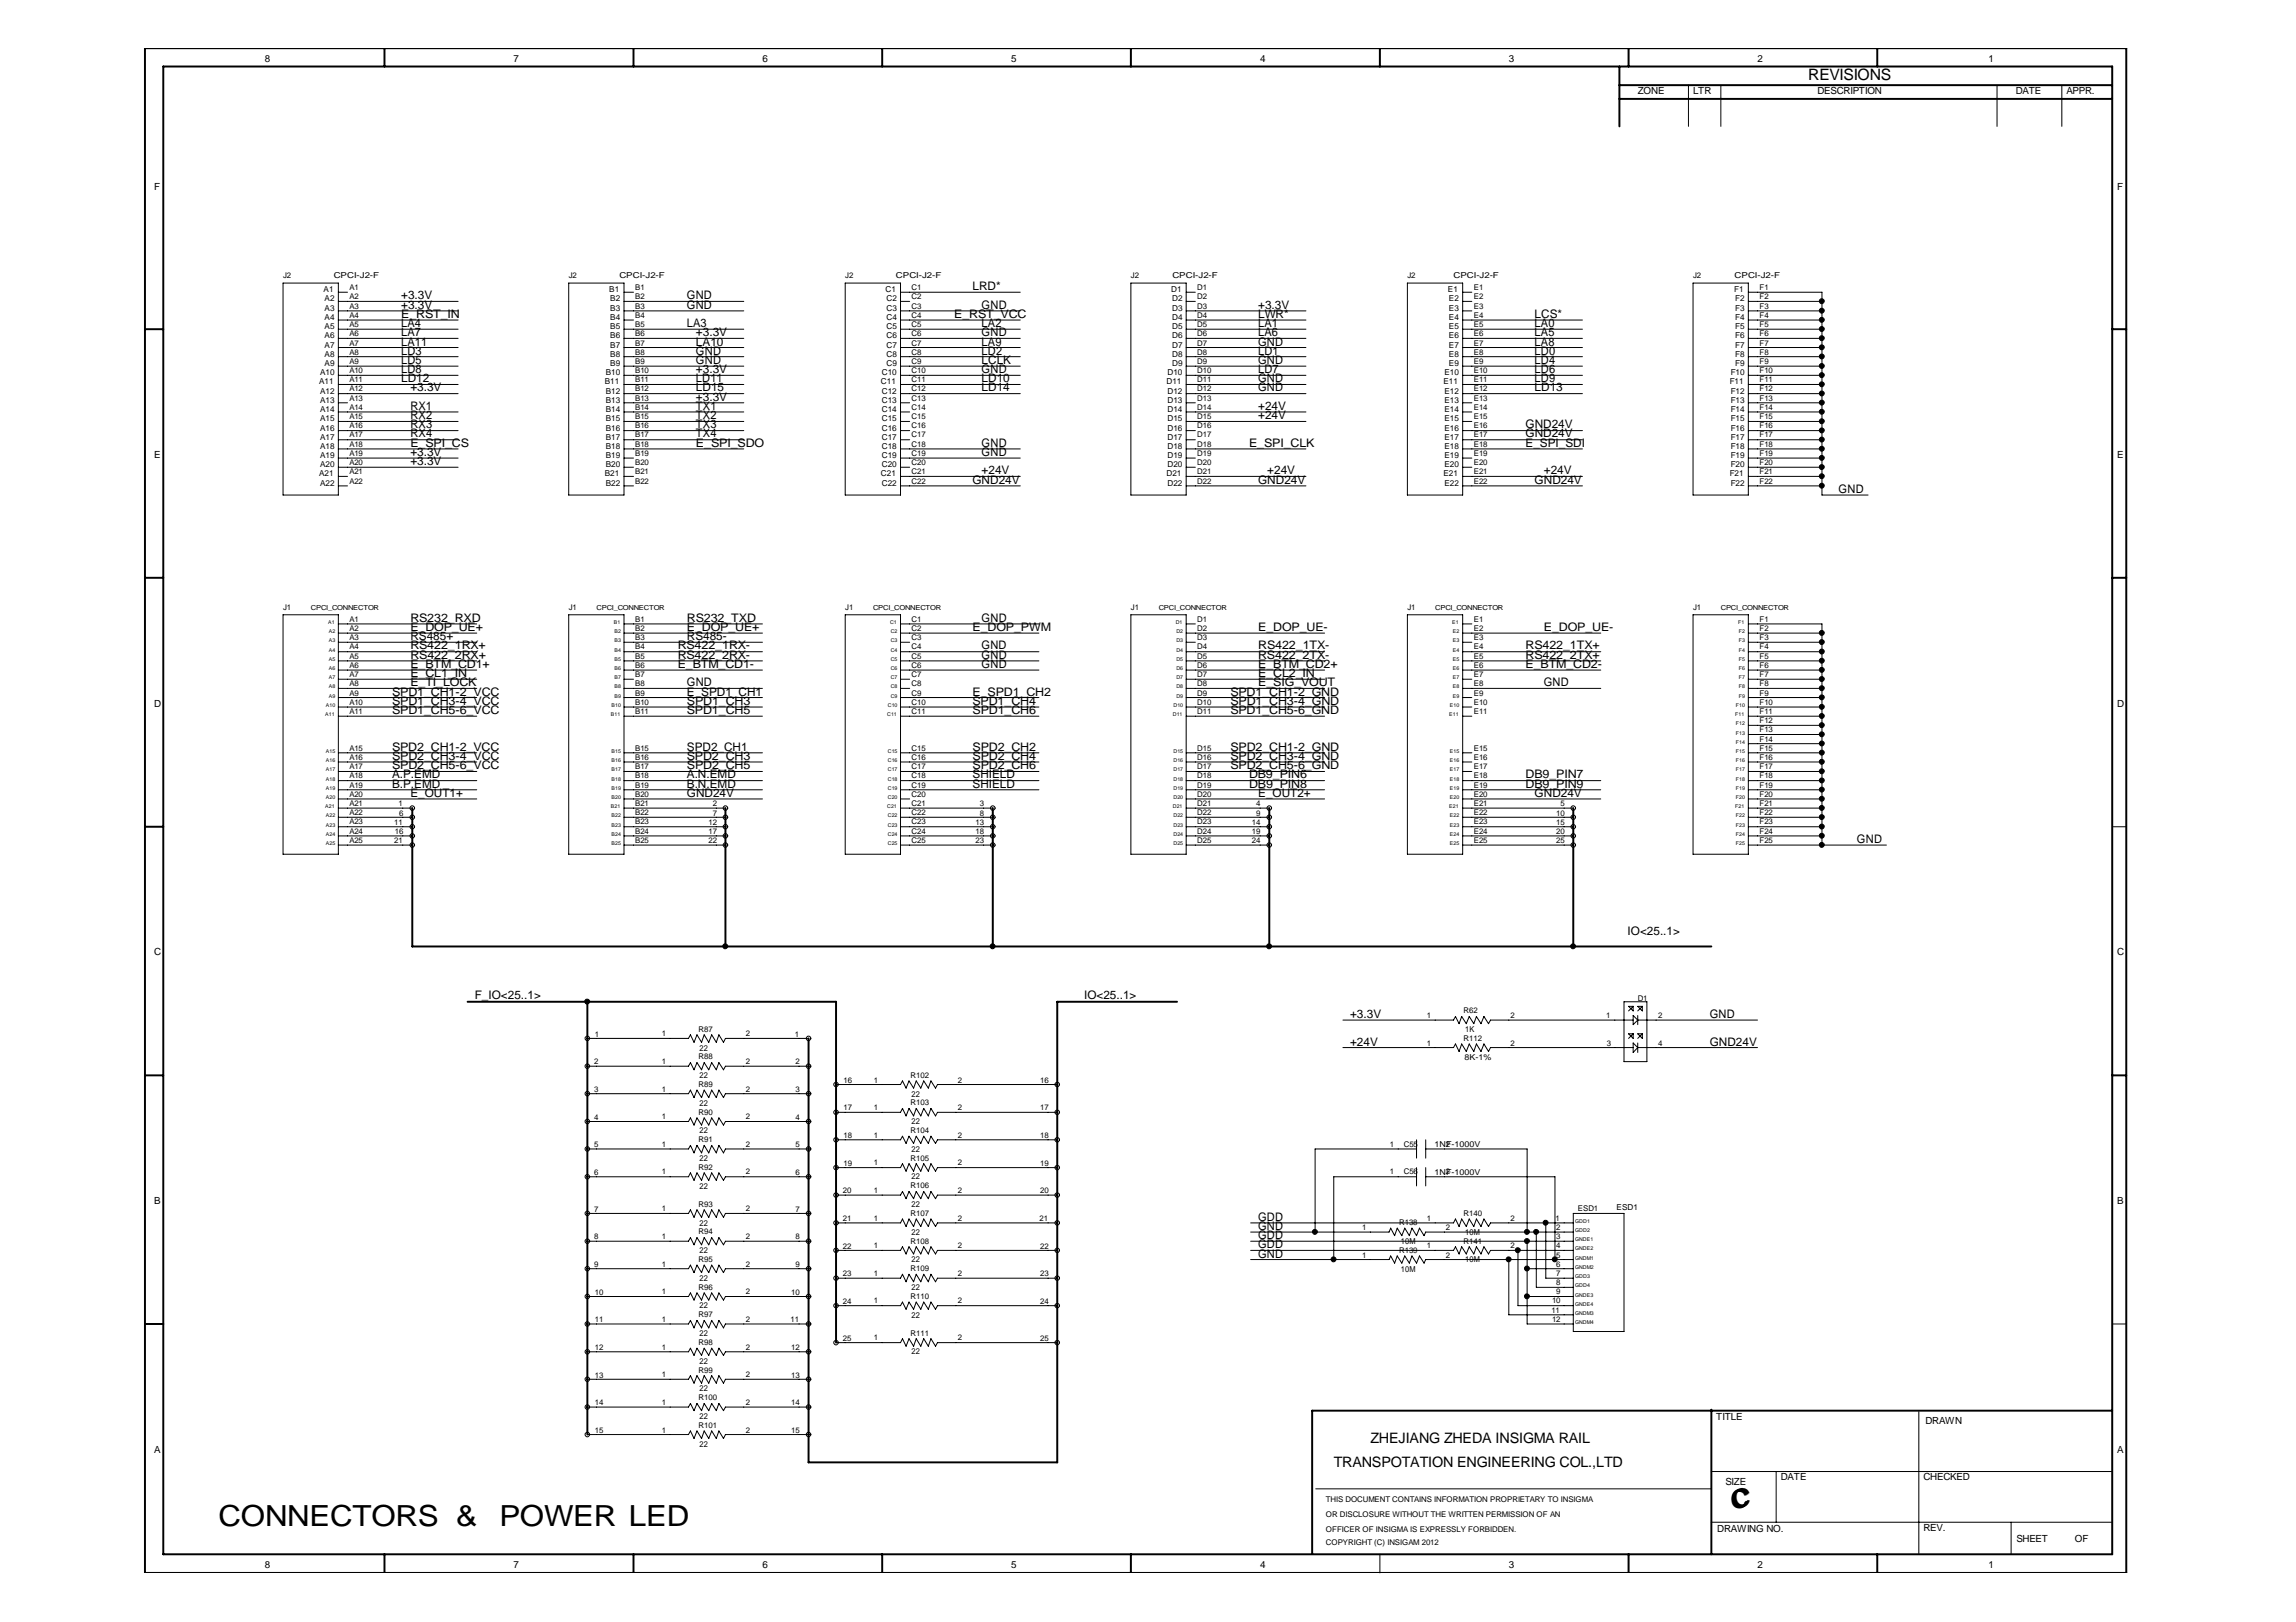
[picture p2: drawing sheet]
<svg xmlns="http://www.w3.org/2000/svg" width="297mm" height="210mm" viewBox="0 0 297 210" stroke-linecap="round" stroke-linejoin="round" font-family="sans-serif">
<defs><g id="words">
<g font-size="3.8">
<text x="28.3" y="197.5">CONNECTORS &amp;</text>
<text x="64.6" y="197.5">POWER LED</text>
</g>
<text font-size="3.2" x="223.9" y="195.2">C</text>
<text font-size="2" x="233.9" y="10.4">REVISIONS</text>
<g font-size="1.9">
<text x="172.6" y="189.8">TRANSPOTATION ENGINEERING COL.,LTD</text>
<text x="177.3" y="186.8">ZHEJIANG ZHEDA INSIGMA RAIL</text>
</g>
<g font-size="1.5">
<text x="51.9" y="39.9">+3.3V</text>
<text x="51.9" y="38.7">+3.3V</text>
<text x="51.9" y="41.1">E_RST_IN</text>
<text x="88.9" y="39.9">GND</text>
<text x="88.9" y="38.7">GND</text>
<text x="123.4" y="41.1">E_RST_VCC</text>
<text x="125.8" y="37.6">LRD*</text>
<text x="127" y="39.9">GND</text>
<text x="162.8" y="41.1">LWR*</text>
<text x="162.8" y="39.9">+3.3V</text>
<text x="198.5" y="41.1">LCS*</text>
<text x="51.9" y="43.5">LA7</text>
<text x="51.9" y="44.7">LA11</text>
<text x="51.9" y="42.3">LA4</text>
<text x="51.9" y="45.9">LD3</text>
<text x="51.9" y="47.1">LD5</text>
<text x="88.9" y="42.3">LA3</text>
<text x="90" y="47.1">GND</text>
<text x="90" y="43.5">+3.3V</text>
<text x="90" y="44.7">LA10</text>
<text x="90" y="45.9">GND</text>
<text x="127" y="45.9">LD2</text>
<text x="127" y="42.3">LA2</text>
<text x="127" y="43.5">GND</text>
<text x="127" y="44.7">LA9</text>
<text x="127" y="47.1">LCLK</text>
<text x="162.8" y="47.1">GND</text>
<text x="162.8" y="42.3">LA1</text>
<text x="162.8" y="43.5">LA6</text>
<text x="162.8" y="44.7">GND</text>
<text x="162.8" y="45.9">LD1</text>
<text x="198.5" y="47.1">LD4</text>
<text x="198.5" y="43.5">LA5</text>
<text x="198.5" y="44.7">LA8</text>
<text x="198.5" y="45.9">LD0</text>
<text x="198.5" y="42.3">LA0</text>
<text x="51.9" y="49.5">LD12</text>
<text x="51.9" y="48.3">LD8</text>
<text x="53.1" y="50.6">+3.3V</text>
<text x="53.1" y="53.1">RX1</text>
<text x="90" y="48.3">+3.3V</text>
<text x="90" y="53.1">TX1</text>
<text x="90" y="49.5">LD11</text>
<text x="90" y="50.6">LD15</text>
<text x="90" y="51.9">+3.3V</text>
<text x="127" y="48.3">GND</text>
<text x="127" y="49.5">LD10</text>
<text x="127" y="50.6">LD14</text>
<text x="162.8" y="50.6">GND</text>
<text x="162.8" y="48.3">LD7</text>
<text x="162.8" y="53.1">+24V</text>
<text x="162.8" y="49.5">GND</text>
<text x="198.5" y="50.6">LD13</text>
<text x="198.5" y="49.5">LD9</text>
<text x="198.5" y="48.3">LD6</text>
<text x="53.1" y="56.6">RX4</text>
<text x="53.1" y="55.4">RX3</text>
<text x="53.1" y="54.2">RX2</text>
<text x="53.1" y="57.8">E_SPI_CS</text>
<text x="53.1" y="59">+3.3V</text>
<text x="90" y="54.2">TX2</text>
<text x="90" y="55.4">TX3</text>
<text x="90" y="56.6">TX4</text>
<text x="90" y="57.8">E_SPI_SDO</text>
<text x="127" y="57.8">GND</text>
<text x="127" y="59">GND</text>
<text x="161.6" y="57.8">E_SPI_CLK</text>
<text x="162.8" y="54.2">+24V</text>
<text x="197.4" y="55.4">GND24V</text>
<text x="197.4" y="56.6">GND24V</text>
<text x="197.4" y="57.8">E_SPI_SDI</text>
<text x="53.1" y="60.2">+3.3V</text>
<text x="125.8" y="62.6">GND24V</text>
<text x="127" y="61.4">+24V</text>
<text x="162.8" y="62.6">GND24V</text>
<text x="164" y="61.4">+24V</text>
<text x="198.5" y="62.6">GND24V</text>
<text x="199.7" y="61.4">+24V</text>
<text x="237.9" y="63.8">GND</text>
<text x="53.1" y="80.4">RS232_RXD</text>
<text x="53.1" y="82.9">RS485+</text>
<text x="53.1" y="81.7">E_DOP_UE+</text>
<text x="88.9" y="80.4">RS232_TXD</text>
<text x="88.9" y="81.7">E_DOP_UE+</text>
<text x="88.9" y="82.9">RS485-</text>
<text x="125.8" y="81.7">E_DOP_PWM</text>
<text x="127" y="80.4">GND</text>
<text x="162.8" y="81.7">E_DOP_UE-</text>
<text x="199.7" y="81.7">E_DOP_UE-</text>
<text x="53.1" y="88.8">E_TI_LOCK</text>
<text x="53.1" y="87.6">E_CL1_IN</text>
<text x="53.1" y="86.4">E_BTM_CD1+</text>
<text x="53.1" y="84">RS422_1RX+</text>
<text x="53.1" y="85.2">RS422_2RX+</text>
<text x="87.7" y="84">RS422_1RX-</text>
<text x="87.7" y="85.2">RS422_2RX-</text>
<text x="87.7" y="86.4">E_BTM_CD1-</text>
<text x="88.9" y="88.8">GND</text>
<text x="127" y="86.4">GND</text>
<text x="127" y="85.2">GND</text>
<text x="127" y="84">GND</text>
<text x="162.8" y="88.8">E_SIG_VOUT</text>
<text x="162.8" y="86.4">E_BTM_CD2+</text>
<text x="162.8" y="85.2">RS422_2TX-</text>
<text x="162.8" y="84">RS422_1TX-</text>
<text x="162.8" y="87.6">E_CL2_IN</text>
<text x="197.4" y="84">RS422_1TX+</text>
<text x="197.4" y="86.4">E_BTM_CD2-</text>
<text x="197.4" y="85.2">RS422_2TX+</text>
<text x="199.7" y="88.8">GND</text>
<text x="50.7" y="92.4">SPD1_CH5-6_VCC</text>
<text x="50.7" y="91.2">SPD1_CH3-4_VCC</text>
<text x="50.7" y="90">SPD1_CH1-2_VCC</text>
<text x="88.9" y="90">E_SPD1_CH1</text>
<text x="88.9" y="91.2">SPD1_CH3</text>
<text x="88.9" y="92.4">SPD1_CH5</text>
<text x="125.8" y="92.4">SPD1_CH6</text>
<text x="125.8" y="91.2">SPD1_CH4</text>
<text x="125.8" y="90">E_SPD1_CH2</text>
<text x="159.2" y="90">SPD1_CH1-2_GND</text>
<text x="159.2" y="92.4">SPD1_CH5-6_GND</text>
<text x="159.2" y="91.2">SPD1_CH3-4_GND</text>
<text x="50.7" y="101.9">B.P.EMD</text>
<text x="50.7" y="99.5">SPD2_CH5-6_VCC</text>
<text x="50.7" y="98.4">SPD2_CH3-4_VCC</text>
<text x="50.7" y="97.2">SPD2_CH1-2_VCC</text>
<text x="50.7" y="100.7">A.P.EMD</text>
<text x="88.9" y="101.9">B.N.EMD</text>
<text x="88.9" y="97.2">SPD2_CH1</text>
<text x="88.9" y="100.7">A.N.EMD</text>
<text x="88.9" y="99.5">SPD2_CH5</text>
<text x="88.9" y="98.4">SPD2_CH3</text>
<text x="125.8" y="101.9">SHIELD</text>
<text x="125.8" y="100.7">SHIELD</text>
<text x="125.8" y="99.5">SPD2_CH6</text>
<text x="125.8" y="97.2">SPD2_CH2</text>
<text x="125.8" y="98.4">SPD2_CH4</text>
<text x="159.2" y="97.2">SPD2_CH1-2_GND</text>
<text x="159.2" y="99.5">SPD2_CH5-6_GND</text>
<text x="159.2" y="98.4">SPD2_CH3-4_GND</text>
<text x="161.6" y="100.7">DB9_PIN6</text>
<text x="161.6" y="101.9">DB9_PIN8</text>
<text x="197.4" y="100.7">DB9_PIN7</text>
<text x="197.4" y="101.9">DB9_PIN9</text>
<text x="53.1" y="103.1">E_OUT1+</text>
<text x="88.9" y="103.1">GND24V</text>
<text x="162.8" y="103.1">E_OUT2+</text>
<text x="198.5" y="103.1">GND24V</text>
<text x="240.2" y="109.1">GND</text>
<text x="210.6" y="121">IO&lt;25..1&gt;</text>
<text x="61.4" y="129.3">F_IO&lt;25..1&gt;</text>
<text x="140.3" y="129.3">IO&lt;25..1&gt;</text>
<text x="174.7" y="131.7">+3.3V</text>
<text x="221.2" y="131.7">GND</text>
<text x="174.7" y="135.3">+24V</text>
<text x="221.2" y="135.3">GND24V</text>
<text x="162.8" y="159.1">GND</text>
<text x="162.8" y="160.3">GDD</text>
<text x="162.8" y="161.5">GDD</text>
<text x="162.8" y="158">GDD</text>
<text x="162.8" y="162.7">GND</text>
</g>
<g font-size="1.3">
<text x="34.2" y="8">8</text>
<text x="66.4" y="8">7</text>
<text x="98.6" y="8">6</text>
<text x="130.8" y="8">5</text>
<text x="163" y="8">4</text>
<text x="195.2" y="8">3</text>
<text x="227.4" y="8">2</text>
<text x="257.3" y="8">1</text>
<text x="211.9" y="12.2">ZONE</text>
<text x="219" y="12.2">LTR</text>
<text x="235.1" y="12.2">DESCRIPTION</text>
<text x="260.8" y="12.2">DATE</text>
<text x="267.3" y="12.2">APPR.</text>
<text x="19.9" y="24.7">F</text>
<text x="273.9" y="24.7">F</text>
<text x="19.9" y="59.2">E</text>
<text x="273.9" y="59.2">E</text>
<text x="19.9" y="91.5">D</text>
<text x="273.9" y="91.5">D</text>
<text x="19.9" y="123.6">C</text>
<text x="273.9" y="123.6">C</text>
<text x="19.9" y="155.8">B</text>
<text x="273.9" y="155.8">B</text>
<text x="222" y="183.8">TITLE</text>
<text x="249.1" y="184.3">DRAWN</text>
<text x="19.9" y="188">A</text>
<text x="230.4" y="191.6">DATE</text>
<text x="248.8" y="191.6">CHECKED</text>
<text x="273.9" y="188">A</text>
<text x="223.2" y="192.2">SIZE</text>
<text x="34.2" y="202.9">8</text>
<text x="66.4" y="202.9">7</text>
<text x="98.6" y="202.9">6</text>
<text x="130.8" y="202.9">5</text>
<text x="163" y="202.9">4</text>
<text x="195.2" y="202.9">3</text>
<text x="222.2" y="198.3">DRAWING NO.</text>
<text x="227.4" y="202.9">2</text>
<text x="248.8" y="198.1">REV.</text>
<text x="257.3" y="202.9">1</text>
<text x="260.9" y="199.5">SHEET</text>
<text x="268.4" y="199.6">OF</text>
</g>
<g font-size="1.1">
<text x="41.9" y="37.8">A1</text>
<text x="42" y="41.4">A4</text>
<text x="42" y="40.2">A3</text>
<text x="42" y="39">A2</text>
<text x="43.2" y="36">CPCI-J2-F</text>
<text x="78.8" y="37.8">B1</text>
<text x="79" y="39">B2</text>
<text x="79" y="40.2">B3</text>
<text x="79" y="41.4">B4</text>
<text x="80.1" y="36">CPCI-J2-F</text>
<text x="114.6" y="37.8">C1</text>
<text x="114.7" y="41.4">C4</text>
<text x="114.7" y="40.2">C3</text>
<text x="114.7" y="39">C2</text>
<text x="115.9" y="36">CPCI-J2-F</text>
<text x="151.5" y="37.8">D1</text>
<text x="151.6" y="41.4">D4</text>
<text x="151.6" y="40.2">D3</text>
<text x="151.6" y="39">D2</text>
<text x="151.7" y="36">CPCI-J2-F</text>
<text x="187.3" y="37.8">E1</text>
<text x="187.5" y="41.4">E4</text>
<text x="187.5" y="40.2">E3</text>
<text x="187.5" y="39">E2</text>
<text x="188" y="36">CPCI-J2-F</text>
<text x="224.4" y="37.8">F1</text>
<text x="224.4" y="36">CPCI-J2-F</text>
<text x="224.5" y="41.4">F4</text>
<text x="224.5" y="40.2">F3</text>
<text x="224.5" y="39">F2</text>
<text x="42" y="43.8">A6</text>
<text x="42" y="47.4">A9</text>
<text x="42" y="46.2">A8</text>
<text x="42" y="45">A7</text>
<text x="42" y="42.6">A5</text>
<text x="79" y="42.6">B5</text>
<text x="79" y="47.4">B9</text>
<text x="79" y="46.2">B8</text>
<text x="79" y="45">B7</text>
<text x="79" y="43.8">B6</text>
<text x="114.7" y="46.2">C8</text>
<text x="114.7" y="47.4">C9</text>
<text x="114.7" y="45">C7</text>
<text x="114.7" y="43.8">C6</text>
<text x="114.7" y="42.6">C5</text>
<text x="151.6" y="47.4">D9</text>
<text x="151.6" y="46.2">D8</text>
<text x="151.6" y="45">D7</text>
<text x="151.6" y="43.8">D6</text>
<text x="151.6" y="42.6">D5</text>
<text x="187.5" y="43.8">E6</text>
<text x="187.5" y="45">E7</text>
<text x="187.5" y="46.2">E8</text>
<text x="187.5" y="47.4">E9</text>
<text x="187.5" y="42.6">E5</text>
<text x="224.5" y="42.6">F5</text>
<text x="224.5" y="47.4">F9</text>
<text x="224.5" y="46.2">F8</text>
<text x="224.5" y="45">F7</text>
<text x="224.5" y="43.8">F6</text>
<text x="41.3" y="49.8">A11</text>
<text x="41.4" y="50.9">A12</text>
<text x="41.4" y="53.3">A14</text>
<text x="41.4" y="52.1">A13</text>
<text x="41.4" y="48.6">A10</text>
<text x="78.2" y="49.8">B11</text>
<text x="78.4" y="53.3">B14</text>
<text x="78.4" y="52.1">B13</text>
<text x="78.4" y="50.9">B12</text>
<text x="78.4" y="48.6">B10</text>
<text x="114" y="49.8">C11</text>
<text x="114.1" y="48.6">C10</text>
<text x="114.1" y="53.3">C14</text>
<text x="114.1" y="52.1">C13</text>
<text x="114.1" y="50.9">C12</text>
<text x="150.9" y="49.8">D11</text>
<text x="151" y="50.9">D12</text>
<text x="151" y="53.3">D14</text>
<text x="151" y="52.1">D13</text>
<text x="151" y="48.6">D10</text>
<text x="186.7" y="49.8">E11</text>
<text x="186.9" y="48.6">E10</text>
<text x="186.9" y="53.3">E14</text>
<text x="186.9" y="52.1">E13</text>
<text x="186.9" y="50.9">E12</text>
<text x="223.8" y="49.8">F11</text>
<text x="223.9" y="52.1">F13</text>
<text x="223.9" y="48.6">F10</text>
<text x="223.9" y="50.9">F12</text>
<text x="223.9" y="53.3">F14</text>
<text x="41.4" y="59.3">A19</text>
<text x="41.4" y="56.9">A17</text>
<text x="41.4" y="58.1">A18</text>
<text x="41.4" y="55.7">A16</text>
<text x="41.4" y="54.5">A15</text>
<text x="78.4" y="59.3">B19</text>
<text x="78.4" y="56.9">B17</text>
<text x="78.4" y="58.1">B18</text>
<text x="78.4" y="55.7">B16</text>
<text x="78.4" y="54.5">B15</text>
<text x="114.1" y="59.3">C19</text>
<text x="114.1" y="56.9">C17</text>
<text x="114.1" y="58.1">C18</text>
<text x="114.1" y="55.7">C16</text>
<text x="114.1" y="54.5">C15</text>
<text x="151" y="59.3">D19</text>
<text x="151" y="56.9">D17</text>
<text x="151" y="58.1">D18</text>
<text x="151" y="55.7">D16</text>
<text x="151" y="54.5">D15</text>
<text x="186.9" y="59.3">E19</text>
<text x="186.9" y="56.9">E17</text>
<text x="186.9" y="58.1">E18</text>
<text x="186.9" y="55.7">E16</text>
<text x="186.9" y="54.5">E15</text>
<text x="223.9" y="59.3">F19</text>
<text x="223.9" y="56.9">F17</text>
<text x="223.9" y="58.1">F18</text>
<text x="223.9" y="55.7">F16</text>
<text x="223.9" y="54.5">F15</text>
<text x="41.3" y="61.7">A21</text>
<text x="41.4" y="62.9">A22</text>
<text x="41.4" y="60.5">A20</text>
<text x="78.2" y="61.7">B21</text>
<text x="78.4" y="62.9">B22</text>
<text x="78.4" y="60.5">B20</text>
<text x="114" y="61.7">C21</text>
<text x="114.1" y="62.9">C22</text>
<text x="114.1" y="60.5">C20</text>
<text x="150.9" y="61.7">D21</text>
<text x="151" y="62.9">D22</text>
<text x="151" y="60.5">D20</text>
<text x="186.7" y="61.7">E21</text>
<text x="186.9" y="62.9">E22</text>
<text x="186.9" y="60.5">E20</text>
<text x="223.8" y="61.7">F21</text>
<text x="223.9" y="62.9">F22</text>
<text x="223.9" y="60.5">F20</text>
<text x="90.5" y="135.9">22</text>
<text x="189.5" y="137.1">8K-1%</text>
<text x="189.6" y="133.6">1K</text>
<text x="90.5" y="143.1">22</text>
<text x="90.5" y="139.5">22</text>
<text x="117.9" y="141.9">22</text>
<text x="90.5" y="146.7">22</text>
<text x="117.9" y="149.1">22</text>
<text x="117.9" y="145.5">22</text>
<text x="185.6" y="148.5">1NF-1000V</text>
<text x="90.5" y="153.8">22</text>
<text x="90.5" y="150.3">22</text>
<text x="117.9" y="152.6">22</text>
<text x="185.6" y="152">1NF-1000V</text>
<text x="90.5" y="158.6">22</text>
<text x="117.9" y="156.2">22</text>
<text x="117.9" y="159.8">22</text>
<text x="181.2" y="161">10M</text>
<text x="189.6" y="159.8">10M</text>
<text x="209.1" y="156.6">ESD1</text>
<text x="90.5" y="165.7">22</text>
<text x="90.5" y="162.2">22</text>
<text x="117.9" y="163.4">22</text>
<text x="117.9" y="166.9">22</text>
<text x="181.2" y="164.6">10M</text>
<text x="189.6" y="163.4">10M</text>
<text x="90.5" y="172.9">22</text>
<text x="90.5" y="169.3">22</text>
<text x="117.9" y="170.5">22</text>
<text x="90.5" y="176.5">22</text>
<text x="117.9" y="175.3">22</text>
<text x="90.5" y="183.6">22</text>
<text x="90.5" y="180.1">22</text>
<text x="90.5" y="187.2">22</text>
</g>
<g font-size="1">
<text x="36.6" y="36">J2</text>
<text x="73.6" y="36">J2</text>
<text x="109.3" y="36">J2</text>
<text x="146.3" y="36">J2</text>
<text x="182.1" y="36">J2</text>
<text x="219" y="36">J2</text>
<text x="45.2" y="41.1">A4</text>
<text x="45.2" y="39.9">A3</text>
<text x="45.2" y="38.7">A2</text>
<text x="45.2" y="37.6">A1</text>
<text x="82.2" y="41.1">B4</text>
<text x="82.2" y="39.9">B3</text>
<text x="82.2" y="38.7">B2</text>
<text x="82.2" y="37.6">B1</text>
<text x="117.9" y="41.1">C4</text>
<text x="117.9" y="39.9">C3</text>
<text x="117.9" y="38.7">C2</text>
<text x="117.9" y="37.6">C1</text>
<text x="154.9" y="41.1">D4</text>
<text x="154.9" y="39.9">D3</text>
<text x="154.9" y="38.7">D2</text>
<text x="154.9" y="37.6">D1</text>
<text x="190.7" y="41.1">E4</text>
<text x="190.7" y="39.9">E3</text>
<text x="190.7" y="38.7">E2</text>
<text x="190.7" y="37.6">E1</text>
<text x="227.6" y="41.1">F4</text>
<text x="227.6" y="39.9">F3</text>
<text x="227.6" y="38.7">F2</text>
<text x="227.6" y="37.6">F1</text>
<text x="45.2" y="47.1">A9</text>
<text x="45.2" y="45.9">A8</text>
<text x="45.2" y="44.7">A7</text>
<text x="45.2" y="43.5">A6</text>
<text x="45.2" y="42.3">A5</text>
<text x="82.2" y="47.1">B9</text>
<text x="82.2" y="45.9">B8</text>
<text x="82.2" y="44.7">B7</text>
<text x="82.2" y="43.5">B6</text>
<text x="82.2" y="42.3">B5</text>
<text x="117.9" y="47.1">C9</text>
<text x="117.9" y="45.9">C8</text>
<text x="117.9" y="44.7">C7</text>
<text x="117.9" y="43.5">C6</text>
<text x="117.9" y="42.3">C5</text>
<text x="154.9" y="47.1">D9</text>
<text x="154.9" y="45.9">D8</text>
<text x="154.9" y="44.7">D7</text>
<text x="154.9" y="43.5">D6</text>
<text x="154.9" y="42.3">D5</text>
<text x="190.7" y="47.1">E9</text>
<text x="190.7" y="45.9">E8</text>
<text x="190.7" y="44.7">E7</text>
<text x="190.7" y="43.5">E6</text>
<text x="190.7" y="42.3">E5</text>
<text x="227.6" y="47.1">F9</text>
<text x="227.6" y="45.9">F8</text>
<text x="227.6" y="44.7">F7</text>
<text x="227.6" y="43.5">F6</text>
<text x="227.6" y="42.3">F5</text>
<text x="45.2" y="53.1">A14</text>
<text x="45.2" y="51.9">A13</text>
<text x="45.2" y="50.6">A12</text>
<text x="45.2" y="49.5">A11</text>
<text x="45.2" y="48.3">A10</text>
<text x="82.2" y="53.1">B14</text>
<text x="82.2" y="51.9">B13</text>
<text x="82.2" y="50.6">B12</text>
<text x="82.2" y="49.5">B11</text>
<text x="82.2" y="48.3">B10</text>
<text x="117.9" y="53.1">C14</text>
<text x="117.9" y="51.9">C13</text>
<text x="117.9" y="50.6">C12</text>
<text x="117.9" y="49.5">C11</text>
<text x="117.9" y="48.3">C10</text>
<text x="154.9" y="53.1">D14</text>
<text x="154.9" y="51.9">D13</text>
<text x="154.9" y="50.6">D12</text>
<text x="154.9" y="49.5">D11</text>
<text x="154.9" y="48.3">D10</text>
<text x="190.7" y="53.1">E14</text>
<text x="190.7" y="51.9">E13</text>
<text x="190.7" y="50.6">E12</text>
<text x="190.7" y="49.5">E11</text>
<text x="190.7" y="48.3">E10</text>
<text x="227.6" y="53.1">F14</text>
<text x="227.6" y="51.9">F13</text>
<text x="227.6" y="50.6">F12</text>
<text x="227.6" y="49.5">F11</text>
<text x="227.6" y="48.3">F10</text>
<text x="45.2" y="59">A19</text>
<text x="45.2" y="57.8">A18</text>
<text x="45.2" y="56.6">A17</text>
<text x="45.2" y="55.4">A16</text>
<text x="45.2" y="54.2">A15</text>
<text x="82.2" y="59">B19</text>
<text x="82.2" y="57.8">B18</text>
<text x="82.2" y="56.6">B17</text>
<text x="82.2" y="55.4">B16</text>
<text x="82.2" y="54.2">B15</text>
<text x="117.9" y="59">C19</text>
<text x="117.9" y="57.8">C18</text>
<text x="117.9" y="56.6">C17</text>
<text x="117.9" y="55.4">C16</text>
<text x="117.9" y="54.2">C15</text>
<text x="154.9" y="59">D19</text>
<text x="154.9" y="57.8">D18</text>
<text x="154.9" y="56.6">D17</text>
<text x="154.9" y="55.4">D16</text>
<text x="154.9" y="54.2">D15</text>
<text x="190.7" y="59">E19</text>
<text x="190.7" y="57.8">E18</text>
<text x="190.7" y="56.6">E17</text>
<text x="190.7" y="55.4">E16</text>
<text x="190.7" y="54.2">E15</text>
<text x="227.6" y="59">F19</text>
<text x="227.6" y="57.8">F18</text>
<text x="227.6" y="56.6">F17</text>
<text x="227.6" y="55.4">F16</text>
<text x="227.6" y="54.2">F15</text>
<text x="45.2" y="62.6">A22</text>
<text x="45.2" y="61.4">A21</text>
<text x="45.2" y="60.2">A20</text>
<text x="82.2" y="62.6">B22</text>
<text x="82.2" y="61.4">B21</text>
<text x="82.2" y="60.2">B20</text>
<text x="117.9" y="62.6">C22</text>
<text x="117.9" y="61.4">C21</text>
<text x="117.9" y="60.2">C20</text>
<text x="154.9" y="62.6">D22</text>
<text x="154.9" y="61.4">D21</text>
<text x="154.9" y="60.2">D20</text>
<text x="190.7" y="62.6">E22</text>
<text x="190.7" y="61.4">E21</text>
<text x="190.7" y="60.2">E20</text>
<text x="227.6" y="62.6">F22</text>
<text x="227.6" y="61.4">F21</text>
<text x="227.6" y="60.2">F20</text>
<text x="36.6" y="78.9">J1</text>
<text x="45.2" y="82.9">A3</text>
<text x="45.2" y="81.7">A2</text>
<text x="45.2" y="80.4">A1</text>
<text x="73.6" y="78.9">J1</text>
<text x="82.2" y="82.9">B3</text>
<text x="82.2" y="81.7">B2</text>
<text x="82.2" y="80.4">B1</text>
<text x="109.3" y="78.9">J1</text>
<text x="117.9" y="82.9">C3</text>
<text x="117.9" y="81.7">C2</text>
<text x="117.9" y="80.4">C1</text>
<text x="146.3" y="78.9">J1</text>
<text x="154.9" y="82.9">D3</text>
<text x="154.9" y="81.7">D2</text>
<text x="154.9" y="80.4">D1</text>
<text x="182.1" y="78.9">J1</text>
<text x="190.7" y="82.9">E3</text>
<text x="190.7" y="81.7">E2</text>
<text x="190.7" y="80.4">E1</text>
<text x="219" y="78.9">J1</text>
<text x="227.6" y="82.9">F3</text>
<text x="227.6" y="81.7">F2</text>
<text x="227.6" y="80.4">F1</text>
<text x="45.2" y="88.8">A8</text>
<text x="45.2" y="87.6">A7</text>
<text x="45.2" y="86.4">A6</text>
<text x="45.2" y="85.2">A5</text>
<text x="45.2" y="84">A4</text>
<text x="82.2" y="88.8">B8</text>
<text x="82.2" y="87.6">B7</text>
<text x="82.2" y="86.4">B6</text>
<text x="82.2" y="85.2">B5</text>
<text x="82.2" y="84">B4</text>
<text x="117.9" y="88.8">C8</text>
<text x="117.9" y="87.6">C7</text>
<text x="117.9" y="86.4">C6</text>
<text x="117.9" y="85.2">C5</text>
<text x="117.9" y="84">C4</text>
<text x="154.9" y="88.8">D8</text>
<text x="154.9" y="87.6">D7</text>
<text x="154.9" y="86.4">D6</text>
<text x="154.9" y="85.2">D5</text>
<text x="154.9" y="84">D4</text>
<text x="190.7" y="88.8">E8</text>
<text x="190.7" y="87.6">E7</text>
<text x="190.7" y="86.4">E6</text>
<text x="190.7" y="85.2">E5</text>
<text x="190.7" y="84">E4</text>
<text x="227.6" y="88.8">F8</text>
<text x="227.6" y="87.6">F7</text>
<text x="227.6" y="86.4">F6</text>
<text x="227.6" y="85.2">F5</text>
<text x="227.6" y="84">F4</text>
<text x="45.2" y="90">A9</text>
<text x="45.2" y="92.4">A11</text>
<text x="45.2" y="91.2">A10</text>
<text x="82.2" y="90">B9</text>
<text x="82.2" y="92.4">B11</text>
<text x="82.2" y="91.2">B10</text>
<text x="117.9" y="90">C9</text>
<text x="117.9" y="92.4">C11</text>
<text x="117.9" y="91.2">C10</text>
<text x="154.9" y="90">D9</text>
<text x="154.9" y="92.4">D11</text>
<text x="154.9" y="91.2">D10</text>
<text x="190.7" y="90">E9</text>
<text x="190.7" y="92.4">E11</text>
<text x="190.7" y="91.2">E10</text>
<text x="227.6" y="90">F9</text>
<text x="227.6" y="96">F14</text>
<text x="227.6" y="94.8">F13</text>
<text x="227.6" y="93.6">F12</text>
<text x="227.6" y="92.4">F11</text>
<text x="227.6" y="91.2">F10</text>
<text x="45.2" y="101.9">A19</text>
<text x="45.2" y="100.7">A18</text>
<text x="45.2" y="99.5">A17</text>
<text x="45.2" y="98.4">A16</text>
<text x="45.2" y="97.2">A15</text>
<text x="82.2" y="101.9">B19</text>
<text x="82.2" y="100.7">B18</text>
<text x="82.2" y="99.5">B17</text>
<text x="82.2" y="98.4">B16</text>
<text x="82.2" y="97.2">B15</text>
<text x="117.9" y="101.9">C19</text>
<text x="117.9" y="100.7">C18</text>
<text x="117.9" y="99.5">C17</text>
<text x="117.9" y="98.4">C16</text>
<text x="117.9" y="97.2">C15</text>
<text x="154.9" y="101.9">D19</text>
<text x="154.9" y="100.7">D18</text>
<text x="154.9" y="99.5">D17</text>
<text x="154.9" y="98.4">D16</text>
<text x="154.9" y="97.2">D15</text>
<text x="190.7" y="101.9">E19</text>
<text x="190.7" y="100.7">E18</text>
<text x="190.7" y="99.5">E17</text>
<text x="190.7" y="98.4">E16</text>
<text x="190.7" y="97.2">E15</text>
<text x="227.6" y="101.9">F19</text>
<text x="227.6" y="100.7">F18</text>
<text x="227.6" y="99.5">F17</text>
<text x="227.6" y="98.4">F16</text>
<text x="227.6" y="97.2">F15</text>
<text x="45.2" y="107.9">A24</text>
<text x="45.2" y="106.7">A23</text>
<text x="45.2" y="105.5">A22</text>
<text x="45.2" y="104.3">A21</text>
<text x="45.2" y="103.1">A20</text>
<text x="51" y="106.7">11</text>
<text x="51.1" y="107.9">16</text>
<text x="51.6" y="104.4">1</text>
<text x="51.6" y="105.6">6</text>
<text x="82.2" y="107.9">B24</text>
<text x="82.2" y="106.7">B23</text>
<text x="82.2" y="105.5">B22</text>
<text x="82.2" y="104.3">B21</text>
<text x="82.2" y="103.1">B20</text>
<text x="91.7" y="107.9">17</text>
<text x="91.7" y="106.7">12</text>
<text x="92.2" y="105.6">7</text>
<text x="92.2" y="104.4">2</text>
<text x="117.9" y="107.9">C24</text>
<text x="117.9" y="106.7">C23</text>
<text x="117.9" y="105.5">C22</text>
<text x="117.9" y="104.3">C21</text>
<text x="117.9" y="103.1">C20</text>
<text x="126.2" y="106.7">13</text>
<text x="126.2" y="107.9">18</text>
<text x="126.7" y="105.6">8</text>
<text x="126.7" y="104.4">3</text>
<text x="154.9" y="107.9">D24</text>
<text x="154.9" y="106.7">D23</text>
<text x="154.9" y="105.5">D22</text>
<text x="154.9" y="104.3">D21</text>
<text x="154.9" y="103.1">D20</text>
<text x="162" y="106.7">14</text>
<text x="162" y="107.9">19</text>
<text x="162.5" y="104.4">4</text>
<text x="162.5" y="105.6">9</text>
<text x="190.7" y="107.9">E24</text>
<text x="190.7" y="106.7">E23</text>
<text x="190.7" y="105.5">E22</text>
<text x="190.7" y="104.3">E21</text>
<text x="190.7" y="103.1">E20</text>
<text x="201.3" y="105.6">10</text>
<text x="201.3" y="107.9">20</text>
<text x="201.3" y="106.7">15</text>
<text x="201.9" y="104.4">5</text>
<text x="227.6" y="107.9">F24</text>
<text x="227.6" y="106.7">F23</text>
<text x="227.6" y="105.5">F22</text>
<text x="227.6" y="104.3">F21</text>
<text x="227.6" y="103.1">F20</text>
<text x="45.2" y="109.1">A25</text>
<text x="51" y="109.1">21</text>
<text x="82.2" y="109.1">B25</text>
<text x="91.7" y="109.1">22</text>
<text x="117.9" y="109.1">C25</text>
<text x="126.2" y="109.1">23</text>
<text x="154.9" y="109.1">D25</text>
<text x="162" y="109.1">24</text>
<text x="190.7" y="109.1">E25</text>
<text x="201.3" y="109.1">25</text>
<text x="227.6" y="109.1">F25</text>
<text x="184.6" y="131.7">1</text>
<text x="189.4" y="131.1">R62</text>
<text x="195.4" y="131.7">2</text>
<text x="207.8" y="131.7">1</text>
<text x="211.9" y="129.6">D1</text>
<text x="214.5" y="131.7">2</text>
<text x="76.9" y="137.7">2</text>
<text x="77" y="134.2">1</text>
<text x="85.6" y="134.1">1</text>
<text x="85.6" y="137.7">1</text>
<text x="90.4" y="133.5">R87</text>
<text x="90.4" y="137.1">R88</text>
<text x="96.5" y="134.1">2</text>
<text x="96.5" y="137.7">2</text>
<text x="102.8" y="134.2">1</text>
<text x="102.9" y="137.7">2</text>
<text x="184.6" y="135.3">1</text>
<text x="189.4" y="134.7">R112</text>
<text x="195.4" y="135.3">2</text>
<text x="207.9" y="135.3">3</text>
<text x="214.5" y="135.3">4</text>
<text x="76.9" y="141.3">3</text>
<text x="85.6" y="141.3">1</text>
<text x="90.4" y="140.7">R89</text>
<text x="96.5" y="141.3">2</text>
<text x="102.9" y="141.3">3</text>
<text x="109.1" y="143.7">17</text>
<text x="109.1" y="140.1">16</text>
<text x="113" y="140.1">1</text>
<text x="113" y="143.7">1</text>
<text x="117.8" y="139.5">R102</text>
<text x="117.8" y="143.1">R103</text>
<text x="123.9" y="140.1">2</text>
<text x="123.9" y="143.7">2</text>
<text x="134.6" y="143.7">17</text>
<text x="134.6" y="140.1">16</text>
<text x="76.9" y="144.9">4</text>
<text x="76.9" y="148.5">5</text>
<text x="85.6" y="148.4">1</text>
<text x="85.6" y="144.8">1</text>
<text x="90.4" y="147.8">R91</text>
<text x="90.4" y="144.2">R90</text>
<text x="96.5" y="148.4">2</text>
<text x="96.5" y="144.8">2</text>
<text x="102.9" y="148.5">5</text>
<text x="102.9" y="144.9">4</text>
<text x="109.1" y="147.3">18</text>
<text x="113" y="147.2">1</text>
<text x="117.8" y="146.6">R104</text>
<text x="123.9" y="147.2">2</text>
<text x="134.6" y="147.3">18</text>
<text x="179.8" y="148.4">1</text>
<text x="181.6" y="148.4">C55</text>
<text x="187.1" y="148.4">2</text>
<text x="76.9" y="152">6</text>
<text x="85.6" y="152">1</text>
<text x="90.4" y="151.4">R92</text>
<text x="96.5" y="152">2</text>
<text x="102.9" y="152">6</text>
<text x="109.1" y="154.4">20</text>
<text x="109.1" y="150.8">19</text>
<text x="113" y="154.4">1</text>
<text x="113" y="150.8">1</text>
<text x="117.8" y="153.8">R106</text>
<text x="117.8" y="150.2">R105</text>
<text x="123.9" y="154.4">2</text>
<text x="123.9" y="150.8">2</text>
<text x="134.6" y="150.8">19</text>
<text x="134.6" y="154.4">20</text>
<text x="179.8" y="152">1</text>
<text x="181.6" y="152">C56</text>
<text x="187.1" y="152">2</text>
<text x="76.9" y="160.4">8</text>
<text x="76.9" y="156.8">7</text>
<text x="85.6" y="156.8">1</text>
<text x="85.6" y="160.3">1</text>
<text x="90.4" y="156.2">R93</text>
<text x="90.4" y="159.7">R94</text>
<text x="96.5" y="156.8">2</text>
<text x="96.5" y="160.3">2</text>
<text x="102.9" y="160.4">8</text>
<text x="102.9" y="156.8">7</text>
<text x="109.1" y="161.6">22</text>
<text x="109.1" y="158">21</text>
<text x="113" y="158">1</text>
<text x="113" y="161.5">1</text>
<text x="117.8" y="157.4">R107</text>
<text x="117.8" y="160.9">R108</text>
<text x="123.9" y="158">2</text>
<text x="123.9" y="161.5">2</text>
<text x="134.5" y="158">21</text>
<text x="134.6" y="161.6">22</text>
<text x="176.2" y="159.1">1</text>
<text x="181" y="158.6">R138</text>
<text x="184.6" y="161.5">1</text>
<text x="184.6" y="158">1</text>
<text x="187.1" y="159.1">2</text>
<text x="189.4" y="160.9">R141</text>
<text x="189.4" y="157.4">R140</text>
<text x="195.4" y="161.5">2</text>
<text x="195.4" y="158">2</text>
<text x="201.3" y="158">1</text>
<text x="201.3" y="161.5">4</text>
<text x="201.3" y="160.3">3</text>
<text x="201.3" y="159.1">2</text>
<text x="204.1" y="156.7">ESD1</text>
<text x="76.9" y="164">9</text>
<text x="77" y="167.5">10</text>
<text x="85.6" y="167.5">1</text>
<text x="85.6" y="163.9">1</text>
<text x="90.4" y="166.9">R96</text>
<text x="90.4" y="163.3">R95</text>
<text x="96.5" y="167.5">2</text>
<text x="96.5" y="163.9">2</text>
<text x="102.4" y="167.5">10</text>
<text x="102.9" y="164">9</text>
<text x="109.1" y="165.2">23</text>
<text x="113" y="165.1">1</text>
<text x="117.8" y="164.5">R109</text>
<text x="123.9" y="165.1">2</text>
<text x="134.6" y="165.2">23</text>
<text x="176.2" y="162.7">1</text>
<text x="181" y="162.2">R139</text>
<text x="187.1" y="162.7">2</text>
<text x="201.3" y="163.9">6</text>
<text x="201.3" y="162.7">5</text>
<text x="201.3" y="167.5">9</text>
<text x="201.3" y="166.3">8</text>
<text x="201.3" y="165.1">7</text>
<text x="77" y="171.1">11</text>
<text x="85.6" y="171.1">1</text>
<text x="90.4" y="170.5">R97</text>
<text x="96.5" y="171.1">2</text>
<text x="102.3" y="171.1">11</text>
<text x="109.1" y="173.5">25</text>
<text x="109.1" y="168.8">24</text>
<text x="113" y="173.5">1</text>
<text x="113" y="168.7">1</text>
<text x="117.8" y="172.9">R111</text>
<text x="117.8" y="168.1">R110</text>
<text x="123.9" y="173.5">2</text>
<text x="123.9" y="168.7">2</text>
<text x="134.6" y="173.5">25</text>
<text x="134.6" y="168.8">24</text>
<text x="200.7" y="169.9">11</text>
<text x="200.8" y="171.1">12</text>
<text x="200.8" y="168.7">10</text>
<text x="77" y="178.3">13</text>
<text x="77" y="174.7">12</text>
<text x="85.6" y="174.6">1</text>
<text x="85.6" y="178.2">1</text>
<text x="90.4" y="174">R98</text>
<text x="90.4" y="177.6">R99</text>
<text x="96.5" y="174.6">2</text>
<text x="96.5" y="178.2">2</text>
<text x="102.4" y="178.3">13</text>
<text x="102.4" y="174.7">12</text>
<text x="77" y="185.4">15</text>
<text x="77" y="181.8">14</text>
<text x="85.6" y="185.4">1</text>
<text x="85.6" y="181.8">1</text>
<text x="90.4" y="184.8">R101</text>
<text x="90.4" y="181.2">R100</text>
<text x="96.5" y="185.4">2</text>
<text x="96.5" y="181.8">2</text>
<text x="102.4" y="185.4">15</text>
<text x="102.4" y="181.8">14</text>
<text x="171.5" y="194.4">THIS DOCUMENT CONTAINS INFORMATION PROPRIETARY TO INSIGMA</text>
<text x="171.5" y="196.3">OR DISCLOSURE WITHOUT THE WRITTEN PERMISSION OF AN</text>
<text x="171.5" y="198.2">OFFICER OF INSIGMA IS EXPRESSLY FORBIDDEN.</text>
<text x="171.5" y="200">COPYRIGHT (C) INSIGAM 2012</text>
</g>
<g font-size=".9">
<text x="40.2" y="78.9">CPCI_CONNECTOR</text>
<text x="77.2" y="78.9">CPCI_CONNECTOR</text>
<text x="112.9" y="78.9">CPCI_CONNECTOR</text>
<text x="149.9" y="78.9">CPCI_CONNECTOR</text>
<text x="185.7" y="78.9">CPCI_CONNECTOR</text>
<text x="222.6" y="78.9">CPCI_CONNECTOR</text>
</g>
<g font-size=".7">
<text x="42.5" y="80.7">A1</text>
<text x="42.5" y="83.1">A3</text>
<text x="42.5" y="81.9">A2</text>
<text x="79.4" y="80.7">B1</text>
<text x="79.5" y="83.1">B3</text>
<text x="79.5" y="81.9">B2</text>
<text x="115.1" y="80.7">C1</text>
<text x="115.2" y="83.1">C3</text>
<text x="115.2" y="81.9">C2</text>
<text x="152.1" y="80.7">D1</text>
<text x="152.2" y="83.1">D3</text>
<text x="152.2" y="81.9">D2</text>
<text x="187.9" y="80.7">E1</text>
<text x="188" y="83.1">E3</text>
<text x="188" y="81.9">E2</text>
<text x="224.9" y="80.7">F1</text>
<text x="225" y="83.1">F3</text>
<text x="225" y="81.9">F2</text>
<text x="42.5" y="89.1">A8</text>
<text x="42.5" y="87.9">A7</text>
<text x="42.5" y="86.7">A6</text>
<text x="42.5" y="85.5">A5</text>
<text x="42.5" y="84.3">A4</text>
<text x="79.5" y="89.1">B8</text>
<text x="79.5" y="87.9">B7</text>
<text x="79.5" y="86.7">B6</text>
<text x="79.5" y="85.5">B5</text>
<text x="79.5" y="84.3">B4</text>
<text x="115.2" y="89.1">C8</text>
<text x="115.2" y="87.9">C7</text>
<text x="115.2" y="86.7">C6</text>
<text x="115.2" y="85.5">C5</text>
<text x="115.2" y="84.3">C4</text>
<text x="152.2" y="89.1">D8</text>
<text x="152.2" y="87.9">D7</text>
<text x="152.2" y="86.7">D6</text>
<text x="152.2" y="85.5">D5</text>
<text x="152.2" y="84.3">D4</text>
<text x="188" y="89.1">E8</text>
<text x="188" y="87.9">E7</text>
<text x="188" y="86.7">E6</text>
<text x="188" y="85.5">E5</text>
<text x="188" y="84.3">E4</text>
<text x="225" y="89.1">F8</text>
<text x="225" y="87.9">F7</text>
<text x="225" y="86.7">F6</text>
<text x="225" y="85.5">F5</text>
<text x="225" y="84.3">F4</text>
<text x="42.1" y="92.7">A11</text>
<text x="42.2" y="91.5">A10</text>
<text x="42.5" y="90.3">A9</text>
<text x="79" y="92.7">B11</text>
<text x="79.1" y="91.5">B10</text>
<text x="79.5" y="90.3">B9</text>
<text x="114.8" y="92.7">C11</text>
<text x="114.9" y="91.5">C10</text>
<text x="115.2" y="90.3">C9</text>
<text x="151.7" y="92.7">D11</text>
<text x="151.8" y="91.5">D10</text>
<text x="152.2" y="90.3">D9</text>
<text x="187.5" y="92.7">E11</text>
<text x="187.6" y="91.5">E10</text>
<text x="188" y="90.3">E9</text>
<text x="224.5" y="92.7">F11</text>
<text x="224.6" y="95.1">F13</text>
<text x="224.6" y="93.9">F12</text>
<text x="224.6" y="91.5">F10</text>
<text x="225" y="90.3">F9</text>
<text x="42.2" y="101">A18</text>
<text x="42.2" y="99.8">A17</text>
<text x="42.2" y="98.6">A16</text>
<text x="42.2" y="97.4">A15</text>
<text x="79.1" y="101">B18</text>
<text x="79.1" y="99.8">B17</text>
<text x="79.1" y="98.6">B16</text>
<text x="79.1" y="97.4">B15</text>
<text x="114.9" y="101">C18</text>
<text x="114.9" y="99.8">C17</text>
<text x="114.9" y="98.6">C16</text>
<text x="114.9" y="97.4">C15</text>
<text x="151.8" y="101">D18</text>
<text x="151.8" y="99.8">D17</text>
<text x="151.8" y="98.6">D16</text>
<text x="151.8" y="97.4">D15</text>
<text x="187.6" y="101">E18</text>
<text x="187.6" y="99.8">E17</text>
<text x="187.6" y="98.6">E16</text>
<text x="187.6" y="97.4">E15</text>
<text x="224.6" y="101">F18</text>
<text x="224.6" y="99.8">F17</text>
<text x="224.6" y="98.6">F16</text>
<text x="224.6" y="97.4">F15</text>
<text x="224.6" y="96.2">F14</text>
<text x="42.1" y="104.6">A21</text>
<text x="42.2" y="107">A23</text>
<text x="42.2" y="105.8">A22</text>
<text x="42.2" y="103.4">A20</text>
<text x="42.2" y="102.2">A19</text>
<text x="79" y="104.6">B21</text>
<text x="79.1" y="107">B23</text>
<text x="79.1" y="105.8">B22</text>
<text x="79.1" y="103.4">B20</text>
<text x="79.1" y="102.2">B19</text>
<text x="114.8" y="104.6">C21</text>
<text x="114.9" y="107">C23</text>
<text x="114.9" y="105.8">C22</text>
<text x="114.9" y="103.4">C20</text>
<text x="114.9" y="102.2">C19</text>
<text x="151.7" y="104.6">D21</text>
<text x="151.8" y="107">D23</text>
<text x="151.8" y="105.8">D22</text>
<text x="151.8" y="103.4">D20</text>
<text x="151.8" y="102.2">D19</text>
<text x="187.5" y="104.6">E21</text>
<text x="187.6" y="107">E23</text>
<text x="187.6" y="105.8">E22</text>
<text x="187.6" y="103.4">E20</text>
<text x="187.6" y="102.2">E19</text>
<text x="224.5" y="104.6">F21</text>
<text x="224.6" y="107">F23</text>
<text x="224.6" y="105.8">F22</text>
<text x="224.6" y="103.4">F20</text>
<text x="224.6" y="102.2">F19</text>
<text x="42.2" y="109.4">A25</text>
<text x="42.2" y="108.2">A24</text>
<text x="79.1" y="109.4">B25</text>
<text x="79.1" y="108.2">B24</text>
<text x="114.9" y="109.4">C25</text>
<text x="114.9" y="108.2">C24</text>
<text x="151.8" y="109.4">D25</text>
<text x="151.8" y="108.2">D24</text>
<text x="187.6" y="109.4">E25</text>
<text x="187.6" y="108.2">E24</text>
<text x="224.6" y="109.4">F25</text>
<text x="224.6" y="108.2">F24</text>
<text x="203.8" y="158.3">GDD1</text>
<text x="203.8" y="161.8">GNDE2</text>
<text x="203.8" y="160.6">GNDE1</text>
<text x="203.8" y="159.4">GDD2</text>
<text x="203.8" y="164.2">GNDM2</text>
<text x="203.8" y="163">GNDM1</text>
<text x="203.8" y="167.8">GNDE3</text>
<text x="203.8" y="165.4">GDD3</text>
<text x="203.8" y="166.6">GDD4</text>
<text x="203.8" y="171.3">GNDM4</text>
<text x="203.8" y="170.2">GNDM3</text>
<text x="203.8" y="169">GNDE4</text>
</g>
</g></defs>
<g fill="none" stroke="#000" stroke-width=".25">
<path d="M18.8 6.2h256.3v197.4h-256.3zM21.1 8.6h252.2v192.5h-252.2zM49.7 6.2v2.4M82 6.2v2.4M114.1 6.2v2.4M146.3 6.2v2.4M178.5 6.2v2.4M209.5 11h63.8M209.5 8.6v7.8M209.5 12.8h63.8M210.7 6.2v2.4M242.9 6.2v2.4"/>
<path d="M18.8 42.6h2.3M273.3 42.6h1.8M18.8 74.8h2.3M273.3 74.8h1.8M18.8 107h2.3M53.3 104.6v17.9h168.1M93.9 104.6v17.9M128.4 104.6v17.9M164.2 104.6v17.9M203.5 104.6v17.9M18.8 139.2h2.3M60.5 129.6h47.7v44.2"/>
<path d="M76 129.6v56M152.3 129.6h-15.5v59.6h-32.2v-54.8M273.3 139.2h1.8M18.8 171.3h2.3M221.4 182.4v18.7M273.3 182.6h-103.5v18.5M49.7 201.1v2.5M82 201.1v2.5M114.1 201.1v2.5M146.3 201.1v2.5M210.7 201.1v2.5M242.9 201.1v2.5"/>
</g>
<g fill="none" stroke="#000" stroke-width=".13">
<path d="M218.4 11v5.4M222.6 11v5.4M258.4 11v5.4M266.7 11v5.4M36.6 36.6h7.2v27.5h-7.2zM43.8 39h15.5M43.8 37.8h1.2M73.6 36.6h7.1v27.5h-7.1zM80.7 39h15.5M80.7 37.8h1.3M109.3 36.6h7.2v27.5h-7.2zM116.5 39h1.2"/>
<path d="M116.5 37.8h15.5M146.3 36.6h7.2v27.5h-7.2zM153.5 39h1.1M153.5 37.8h1.1M182.1 36.6h7.1v27.5h-7.1zM189.2 39h1.2M189.2 37.8h1.2M219 36.6h7.2v27.5h-7.2zM226.2 37.8h9.5v26.3h6M226.2 39h9.5M43.8 42.6h15.5M43.8 48.6h15.5"/>
<path d="M43.8 59.3h15.5M43.8 56.9h15.5M43.8 58.1h15.5M43.8 55.7h15.5M43.8 54.5h15.5M43.8 53.3h15.5M43.8 52.1h1.2M43.8 50.9h15.5M43.8 49.8h15.5M43.8 47.4h15.5M43.8 46.2h15.5M43.8 45h15.5"/>
<path d="M43.8 43.8h15.5M43.8 41.4h15.5M43.8 40.2h15.5M80.7 42.6h15.5M80.7 48.6h15.5M80.7 59.3h1.3M80.7 56.9h15.5M80.7 58.1h15.5M80.7 55.7h15.5M80.7 54.5h15.5M80.7 53.3h15.5M80.7 52.1h15.5"/>
<path d="M80.7 50.9h15.5M80.7 49.8h15.5M80.7 47.4h15.5M80.7 46.2h15.5M80.7 45h15.5M80.7 43.8h15.5M80.7 41.4h1.3M80.7 40.2h15.5M116.5 42.6h15.5M116.5 48.6h15.5M116.5 59.3h15.5M116.5 56.9h1.2"/>
<path d="M116.5 58.1h15.5M116.5 55.7h1.2M116.5 54.5h1.2M116.5 53.3h1.2M116.5 52.1h1.2M116.5 50.9h15.5M116.5 49.8h15.5M116.5 47.4h15.5M116.5 46.2h15.5M116.5 45h15.5M116.5 43.8h15.5M116.5 41.4h15.5"/>
<path d="M116.5 40.2h15.5M153.5 42.6h15.5M153.5 48.6h15.5M153.5 59.3h1.1M153.5 56.9h1.1M153.5 58.1h15.5M153.5 55.7h1.1M153.5 54.5h15.5M153.5 53.3h15.5M153.5 52.1h1.1M153.5 50.9h15.5M153.5 49.8h15.5"/>
<path d="M153.5 47.4h15.5M153.5 46.2h15.5M153.5 45h15.5M153.5 43.8h15.5M153.5 41.4h15.5M153.5 40.2h15.5M189.2 42.6h15.5M189.2 48.6h15.5M189.2 59.3h1.2M189.2 56.9h15.5M189.2 58.1h15.5M189.2 55.7h15.5"/>
<path d="M189.2 54.5h1.2M189.2 53.3h1.2M189.2 52.1h1.2M189.2 50.9h15.5M189.2 49.8h15.5M189.2 47.4h15.5M189.2 46.2h15.5M189.2 45h15.5M189.2 43.8h15.5M189.2 41.4h15.5M189.2 40.2h1.2M226.2 42.6h9.5"/>
<path d="M226.2 48.6h9.5M226.2 59.3h9.5M226.2 56.9h9.5M226.2 58.1h9.5M226.2 55.7h9.5M226.2 54.5h9.5M226.2 53.3h9.5M226.2 52.1h9.5M226.2 50.9h9.5M226.2 49.8h9.5M226.2 47.4h9.5M226.2 46.2h9.5"/>
<path d="M226.2 45h9.5M226.2 43.8h9.5M226.2 41.4h9.5M226.2 40.2h9.5M36.6 79.6h7.2v30.9h-7.2zM43.8 62.9h1.2M43.8 61.7h1.2M43.8 60.5h15.5M73.6 79.6h7.1v30.9h-7.1zM80.7 62.9h1.3M80.7 61.7h1.3M80.7 60.5h1.3"/>
<path d="M109.3 79.6h7.2v30.9h-7.2zM116.5 62.9h15.5M116.5 61.7h15.5M116.5 60.5h1.2M146.3 79.6h7.2v30.9h-7.2zM153.5 62.9h15.5M153.5 61.7h15.5M153.5 60.5h1.1M182.1 79.6h7.1v30.9h-7.1zM189.2 62.9h15.5M189.2 61.7h15.5M189.2 60.5h1.2"/>
<path d="M219 79.6h7.2v30.9h-7.2zM226.2 62.9h9.5M226.2 61.7h9.5M226.2 60.5h9.5M43.8 97.4h17.9M43.8 98.6h17.9M43.8 99.8h17.9M43.8 80.7h17.9M43.8 81.9h17.9M43.8 83.1h17.9M43.8 84.3h17.9M43.8 85.5h17.9"/>
<path d="M43.8 86.7h17.9M43.8 87.9h17.9M43.8 89.1h17.9M43.8 90.3h17.9M43.8 91.5h17.9M43.8 92.7h17.9M80.7 97.4h17.9M80.7 98.6h17.9M80.7 99.8h17.9M80.7 80.7h17.9M80.7 81.9h17.9M80.7 83.1h17.9"/>
<path d="M80.7 84.3h17.9M80.7 85.5h17.9M80.7 86.7h17.9M80.7 87.9h1.3M80.7 89.1h17.9M80.7 90.3h17.9M80.7 91.5h17.9M80.7 92.7h17.9M116.5 97.4h17.9M116.5 98.6h17.9M116.5 99.8h17.9M116.5 80.7h17.9"/>
<path d="M116.5 81.9h17.9M116.5 83.1h1.2M116.5 84.3h17.9M116.5 85.5h17.9M116.5 86.7h17.9M116.5 87.9h1.2M116.5 89.1h1.2M116.5 90.3h17.9M116.5 91.5h17.9M116.5 92.7h17.9M153.5 97.4h17.9M153.5 98.6h17.9"/>
<path d="M153.5 99.8h17.9M153.5 80.7h1.1M153.5 81.9h17.9M153.5 83.1h1.1M153.5 84.3h17.9M153.5 85.5h17.9M153.5 86.7h17.9M153.5 87.9h17.9M153.5 89.1h17.9M153.5 90.3h17.9M153.5 91.5h17.9M153.5 92.7h17.9"/>
<path d="M189.2 97.4h1.2M189.2 98.6h1.2M189.2 99.8h1.2M189.2 80.7h1.2M189.2 81.9h17.9M189.2 83.1h1.2M189.2 84.3h17.9M189.2 85.5h17.9M189.2 86.7h17.9M189.2 87.9h1.2M189.2 89.1h17.9M189.2 90.3h1.2"/>
<path d="M189.2 91.5h1.2M189.2 92.7h1.2M226.2 97.4h9.5M226.2 98.6h9.5M226.2 99.8h9.5M226.2 80.7h9.5v28.7M226.2 81.9h9.5M226.2 83.1h9.5M226.2 84.3h9.5M226.2 85.5h9.5M226.2 86.7h9.5M226.2 87.9h9.5"/>
<path d="M226.2 89.1h9.5M226.2 90.3h9.5M226.2 91.5h9.5M226.2 92.7h9.5M226.2 93.9h9.5M226.2 95.1h9.5M226.2 96.2h9.5M43.8 101h17.9M43.8 102.2h17.9M43.8 103.4h17.9M43.8 104.6h9.5M43.8 105.8h9.5"/>
<path d="M43.8 107h9.5M43.8 108.2h9.5M43.8 109.4h9.5M80.7 101h17.9M80.7 102.2h17.9M80.7 103.4h17.9M80.7 104.6h13.2M80.7 105.8h13.2M80.7 107h13.2M80.7 108.2h13.2M80.7 109.4h13.2M116.5 101h17.9"/>
<path d="M116.5 102.2h17.9M116.5 103.4h1.2M116.5 104.6h11.9M116.5 105.8h11.9M116.5 107h11.9M116.5 108.2h11.9M116.5 109.4h11.9M153.5 101h17.9M153.5 102.2h17.9M153.5 103.4h17.9M153.5 104.6h10.7M153.5 105.8h10.7"/>
<path d="M153.5 107h10.7M153.5 108.2h10.7M153.5 109.4h10.7M189.2 101h17.9M189.2 102.2h17.9M189.2 103.4h17.9M189.2 104.6h14.3M189.2 105.8h14.3M189.2 107h14.3M189.2 108.2h14.3M189.2 109.4h14.3M226.2 101h9.5"/>
<path d="M226.2 102.2h9.5M226.2 103.4h9.5M226.2 104.6h9.5M226.2 105.8h9.5M226.2 107h9.5M226.2 108.2h9.5M226.2 109.4h17.9M273.3 107h1.8M76 138h13.1l.2-.5 .5 .9 .4-.9 .6 .9 .3-.9 .6 .9 .4-.9 .6 .9 .3-.9 .6 .9 .3-.4h10.7M76 134.4h13.1l.2-.5 .5 1 .4-1 .6 1 .3-1 .6 1 .4-1 .6 1 .3-1 .6 1 .3-.5h10.7M173.7 132h14.3l.3-.5 .5 1 .3-1 .6 1 .4-1 .6 1 .3-1 .6 1 .4-1 .6 1 .2-.5h18.5M173.7 135.6h14.3l.3-.5 .5 1 .3-1 .6 1 .4-1 .6 1 .3-1 .6 1 .4-1 .6 1 .2-.5h18.5"/>
<path d="M210.1 129.6h3v7.8h-3zM210.7 130.2h.6v.6zM210.7 133.8h.6v.6zM211.3 131.4l.6 .6-.6 .6zM211.3 135l.6 .6-.6 .6zM211.3 133.8l-.6 .6M211.3 130.2l-.6 .6M211.9 132h15.5M211.9 135.6h15.5M211.9 130.2h.6v.6zM211.9 133.8h.6v.6zM211.9 131.4v1.2"/>
<path d="M211.9 135v1.2M212.5 133.8l-.6 .6M212.5 130.2l-.6 .6M76 141.5h13.1l.2-.4 .5 .9 .4-.9 .6 .9 .3-.9 .6 .9 .4-.9 .6 .9 .3-.9 .6 .9 .3-.5h10.7M76 145.1h13.1l.2-.4 .5 .9 .4-.9 .6 .9 .3-.9 .6 .9 .4-.9 .6 .9 .3-.9 .6 .9 .3-.5h10.7M76 148.7h13.1l.2-.5 .5 1 .4-1 .6 1 .3-1 .6 1 .4-1 .6 1 .3-1 .6 1 .3-.5h10.7M76 152.3h13.1l.2-.5 .5 1 .4-1 .6 1 .3-1 .6 1 .4-1 .6 1 .3-1 .6 1 .3-.5h10.7M76 157h13.1l.2-.4 .5 .9 .4-.9 .6 .9 .3-.9 .6 .9 .4-.9 .6 .9 .3-.9 .6 .9 .3-.5h10.7M108.2 158.3h8.3l.3-.6 .4 1 .4-1 .6 1 .3-1 .6 1 .4-1 .6 1 .3-1 .6 1 .3-.4h15.5M108.2 154.7h8.3l.3-.5 .4 .9 .4-.9 .6 .9 .3-.9 .6 .9 .4-.9 .6 .9 .3-.9 .6 .9 .3-.4h15.5M108.2 151.1h8.3l.3-.5 .4 1 .4-1 .6 1 .3-1 .6 1 .4-1 .6 1 .3-1 .6 1 .3-.5h15.5M108.2 147.5h8.3l.3-.5 .4 1 .4-1 .6 1 .3-1 .6 1 .4-1 .6 1 .3-1 .6 1 .3-.5h15.5"/>
<path d="M108.2 143.9h8.3l.3-.5 .4 1 .4-1 .6 1 .3-1 .6 1 .4-1 .6 1 .3-1 .6 1 .3-.5h15.5M108.2 140.3h8.3l.3-.4 .4 .9 .4-.9 .6 .9 .3-.9 .6 .9 .4-.9 .6 .9 .3-.9 .6 .9 .3-.5h15.5M161.8 158.3h26.2l.3-.6 .5 1 .3-1 .6 1 .4-1 .6 1 .3-1 .6 1 .4-1 .6 1 .2-.4h10.7M161.8 159.4h17.9l.2-.5 .5 1 .4-1 .6 1 .3-1 .6 1 .4-1 .6 1 .3-1 .6 1 .2-.5h19.1M183.3 148.7h-13.2v10.7M183.3 152.3h-10.7v10.7M183.3 147.5v2.4M183.3 151.1v2.4M184.4 148.7h13.2v10.7M184.4 152.3h16.8v10.7M184.4 147.5v2.4M184.4 151.1v2.4"/>
<path d="M198.8 159.4v7.2h4.7M200 158.3v7.1h3.5M203.5 157h6.6v15.3h-6.6zM76 160.6h13.1l.2-.4 .5 .9 .4-.9 .6 .9 .3-.9 .6 .9 .4-.9 .6 .9 .3-.9 .6 .9 .3-.5h10.7M76 164.2h13.1l.2-.5 .5 1 .4-1 .6 1 .3-1 .6 1 .4-1 .6 1 .3-1 .6 1 .3-.5h10.7M76 167.8h13.1l.2-.5 .5 .9 .4-.9 .6 .9 .3-.9 .6 .9 .4-.9 .6 .9 .3-.9 .6 .9 .3-.4h10.7M76 171.3h13.1l.2-.4 .5 .9 .4-.9 .6 .9 .3-.9 .6 .9 .4-.9 .6 .9 .3-.9 .6 .9 .3-.5h10.7M76 174.9h13.1l.2-.4 .5 .9 .4-.9 .6 .9 .3-.9 .6 .9 .4-.9 .6 .9 .3-.9 .6 .9 .3-.5h10.7M76 178.5h13.1l.2-.5 .5 1 .4-1 .6 1 .3-1 .6 1 .4-1 .6 1 .3-1 .6 1 .3-.5h10.7M108.2 173.8h8.3l.3-.6 .4 1 .4-1 .6 1 .3-1 .6 1 .4-1 .6 1 .3-1 .6 1 .3-.4h15.5M108.2 169h8.3l.3-.5 .4 .9 .4-.9 .6 .9 .3-.9 .6 .9 .4-.9 .6 .9 .3-.9 .6 .9 .3-.4h15.5M108.2 165.4h8.3l.3-.5 .4 1 .4-1 .6 1 .3-1 .6 1 .4-1 .6 1 .3-1 .6 1 .3-.5h15.5"/>
<path d="M108.2 161.8h8.3l.3-.5 .4 1 .4-1 .6 1 .3-1 .6 1 .4-1 .6 1 .3-1 .6 1 .3-.5h15.5M161.8 160.6h41.7M161.8 161.8h26.2l.3-.5 .5 1 .3-1 .6 1 .4-1 .6 1 .3-1 .6 1 .4-1 .6 1 .2-.5h10.7M161.8 163h17.9l.2-.5 .5 1 .4-1 .6 1 .3-1 .6 1 .4-1 .6 1 .3-1 .6 1 .2-.5h19.1M195.2 163v7.2h8.3M196.4 161.8v7.2h7.1M197.6 164.2h5.9M197.6 167.8h5.9M197.6 160.6v10.7h5.9M273.3 171.3h1.8M76 182.1h13.1l.2-.5 .5 1 .4-1 .6 1 .3-1 .6 1 .4-1 .6 1 .3-1 .6 1 .3-.5h10.7M76 185.6h13.1l.2-.4 .5 1 .4-1 .6 1 .3-1 .6 1 .4-1 .6 1 .3-1 .6 1 .3-.6h10.7"/>
<path d="M170.2 192.7h51.2M221.4 197h51.9M221.4 190.4h51.9M229.8 190.4v6.6M248.2 182.7v18.4M260.2 197v4.1M178.5 201.1v2.5"/>
<circle cx="53.3" cy="105.8" r=".3"/>
<circle cx="53.3" cy="108.2" r=".3"/>
<circle cx="53.3" cy="107" r=".3"/>
<circle cx="53.3" cy="104.6" r=".3"/>
<circle cx="53.3" cy="109.4" r=".3"/>
<circle cx="93.9" cy="105.8" r=".3"/>
<circle cx="93.9" cy="108.2" r=".3"/>
<circle cx="93.9" cy="107" r=".3"/>
<circle cx="93.9" cy="109.4" r=".3"/>
<circle cx="93.9" cy="104.6" r=".3"/>
<circle cx="128.4" cy="105.8" r=".3"/>
<circle cx="128.4" cy="108.2" r=".3"/>
<circle cx="128.4" cy="107" r=".3"/>
<circle cx="128.4" cy="109.4" r=".3"/>
<circle cx="128.4" cy="104.6" r=".3"/>
<circle cx="164.2" cy="105.8" r=".3"/>
<circle cx="164.2" cy="108.2" r=".3"/>
<circle cx="164.2" cy="107" r=".3"/>
<circle cx="164.2" cy="109.4" r=".3"/>
<circle cx="164.2" cy="104.6" r=".3"/>
<circle cx="203.5" cy="105.8" r=".3"/>
<circle cx="203.5" cy="108.2" r=".3"/>
<circle cx="203.5" cy="107" r=".3"/>
<circle cx="203.5" cy="109.4" r=".3"/>
<circle cx="203.5" cy="104.6" r=".3"/>
<circle cx="76" cy="138" r=".3"/>
<circle cx="76" cy="134.4" r=".3"/>
<circle cx="104.6" cy="138" r=".3"/>
<circle cx="104.6" cy="134.4" r=".3"/>
<circle cx="76" cy="148.7" r=".3"/>
<circle cx="76" cy="145.1" r=".3"/>
<circle cx="76" cy="152.3" r=".3"/>
<circle cx="76" cy="157" r=".3"/>
<circle cx="76" cy="141.5" r=".3"/>
<circle cx="104.6" cy="148.7" r=".3"/>
<circle cx="104.6" cy="152.3" r=".3"/>
<circle cx="104.6" cy="145.1" r=".3"/>
<circle cx="104.6" cy="157" r=".3"/>
<circle cx="104.6" cy="141.5" r=".3"/>
<circle cx="108.2" cy="158.3" r=".3"/>
<circle cx="108.2" cy="143.9" r=".3"/>
<circle cx="108.2" cy="147.5" r=".3"/>
<circle cx="108.2" cy="154.7" r=".3"/>
<circle cx="108.2" cy="151.1" r=".3"/>
<circle cx="108.2" cy="140.3" r=".3"/>
<circle cx="136.8" cy="158.3" r=".3"/>
<circle cx="136.8" cy="154.7" r=".3"/>
<circle cx="136.8" cy="147.5" r=".3"/>
<circle cx="136.8" cy="143.9" r=".3"/>
<circle cx="136.8" cy="151.1" r=".3"/>
<circle cx="136.8" cy="140.3" r=".3"/>
<circle cx="76" cy="164.2" r=".3"/>
<circle cx="76" cy="160.6" r=".3"/>
<circle cx="76" cy="171.3" r=".3"/>
<circle cx="76" cy="174.9" r=".3"/>
<circle cx="76" cy="167.8" r=".3"/>
<circle cx="76" cy="178.5" r=".3"/>
<circle cx="104.6" cy="164.2" r=".3"/>
<circle cx="104.6" cy="160.6" r=".3"/>
<circle cx="104.6" cy="171.3" r=".3"/>
<circle cx="104.6" cy="167.8" r=".3"/>
<circle cx="104.6" cy="178.5" r=".3"/>
<circle cx="104.6" cy="174.9" r=".3"/>
<circle cx="108.2" cy="161.8" r=".3"/>
<circle cx="108.2" cy="165.4" r=".3"/>
<circle cx="108.2" cy="173.7" r=".3"/>
<circle cx="108.2" cy="169" r=".3"/>
<circle cx="136.8" cy="161.8" r=".3"/>
<circle cx="136.8" cy="169" r=".3"/>
<circle cx="136.8" cy="165.4" r=".3"/>
<circle cx="136.8" cy="173.7" r=".3"/>
<circle cx="76" cy="185.6" r=".3"/>
<circle cx="76" cy="182.1" r=".3"/>
<circle cx="104.6" cy="185.6" r=".3"/>
<circle cx="104.6" cy="182.1" r=".3"/>
</g>
<g fill="#000" stroke="#000" stroke-width=".13">
<circle cx="235.7" cy="39" r=".32"/>
<circle cx="235.7" cy="52.1" r=".32"/>
<circle cx="235.7" cy="49.7" r=".32"/>
<circle cx="235.7" cy="47.4" r=".32"/>
<circle cx="235.7" cy="40.2" r=".32"/>
<circle cx="235.7" cy="59.3" r=".32"/>
<circle cx="235.7" cy="42.6" r=".32"/>
<circle cx="235.7" cy="56.9" r=".32"/>
<circle cx="235.7" cy="44.9" r=".32"/>
<circle cx="235.7" cy="48.5" r=".32"/>
<circle cx="235.7" cy="46.1" r=".32"/>
<circle cx="235.7" cy="41.4" r=".32"/>
<circle cx="235.7" cy="53.3" r=".32"/>
<circle cx="235.7" cy="58.1" r=".32"/>
<circle cx="235.7" cy="50.9" r=".32"/>
<circle cx="235.7" cy="55.7" r=".32"/>
<circle cx="235.7" cy="43.8" r=".32"/>
<circle cx="235.7" cy="54.5" r=".32"/>
<circle cx="235.7" cy="61.6" r=".32"/>
<circle cx="235.7" cy="60.4" r=".32"/>
<circle cx="235.7" cy="62.9" r=".32"/>
<circle cx="235.7" cy="84.3" r=".32"/>
<circle cx="235.7" cy="91.5" r=".32"/>
<circle cx="235.7" cy="86.7" r=".32"/>
<circle cx="235.7" cy="93.8" r=".32"/>
<circle cx="235.7" cy="96.2" r=".32"/>
<circle cx="235.7" cy="90.2" r=".32"/>
<circle cx="235.7" cy="95" r=".32"/>
<circle cx="235.7" cy="99.8" r=".32"/>
<circle cx="235.7" cy="97.4" r=".32"/>
<circle cx="235.7" cy="92.7" r=".32"/>
<circle cx="235.7" cy="83.1" r=".32"/>
<circle cx="235.7" cy="87.9" r=".32"/>
<circle cx="235.7" cy="85.5" r=".32"/>
<circle cx="235.7" cy="89.1" r=".32"/>
<circle cx="235.7" cy="81.9" r=".32"/>
<circle cx="235.7" cy="98.6" r=".32"/>
<circle cx="235.7" cy="108.1" r=".32"/>
<circle cx="235.7" cy="103.4" r=".32"/>
<circle cx="235.7" cy="105.7" r=".32"/>
<circle cx="235.7" cy="101" r=".32"/>
<circle cx="235.7" cy="107" r=".32"/>
<circle cx="235.7" cy="104.6" r=".32"/>
<circle cx="235.7" cy="102.2" r=".32"/>
<circle cx="235.7" cy="109.3" r=".32"/>
<circle cx="76" cy="129.6" r=".32"/>
<circle cx="93.8" cy="122.5" r=".32"/>
<circle cx="128.4" cy="122.5" r=".32"/>
<circle cx="164.2" cy="122.5" r=".32"/>
<circle cx="203.5" cy="122.5" r=".32"/>
<circle cx="170.1" cy="159.4" r=".32"/>
<circle cx="197.5" cy="159.4" r=".32"/>
<circle cx="198.7" cy="159.4" r=".32"/>
<circle cx="200" cy="158.2" r=".32"/>
<circle cx="172.5" cy="163" r=".32"/>
<circle cx="195.2" cy="163" r=".32"/>
<circle cx="196.4" cy="161.8" r=".32"/>
<circle cx="197.5" cy="167.8" r=".32"/>
<circle cx="197.5" cy="164.2" r=".32"/>
<circle cx="197.5" cy="160.6" r=".32"/>
<circle cx="201.1" cy="163" r=".32"/>
</g>
<use href="#words"/>
</svg>
